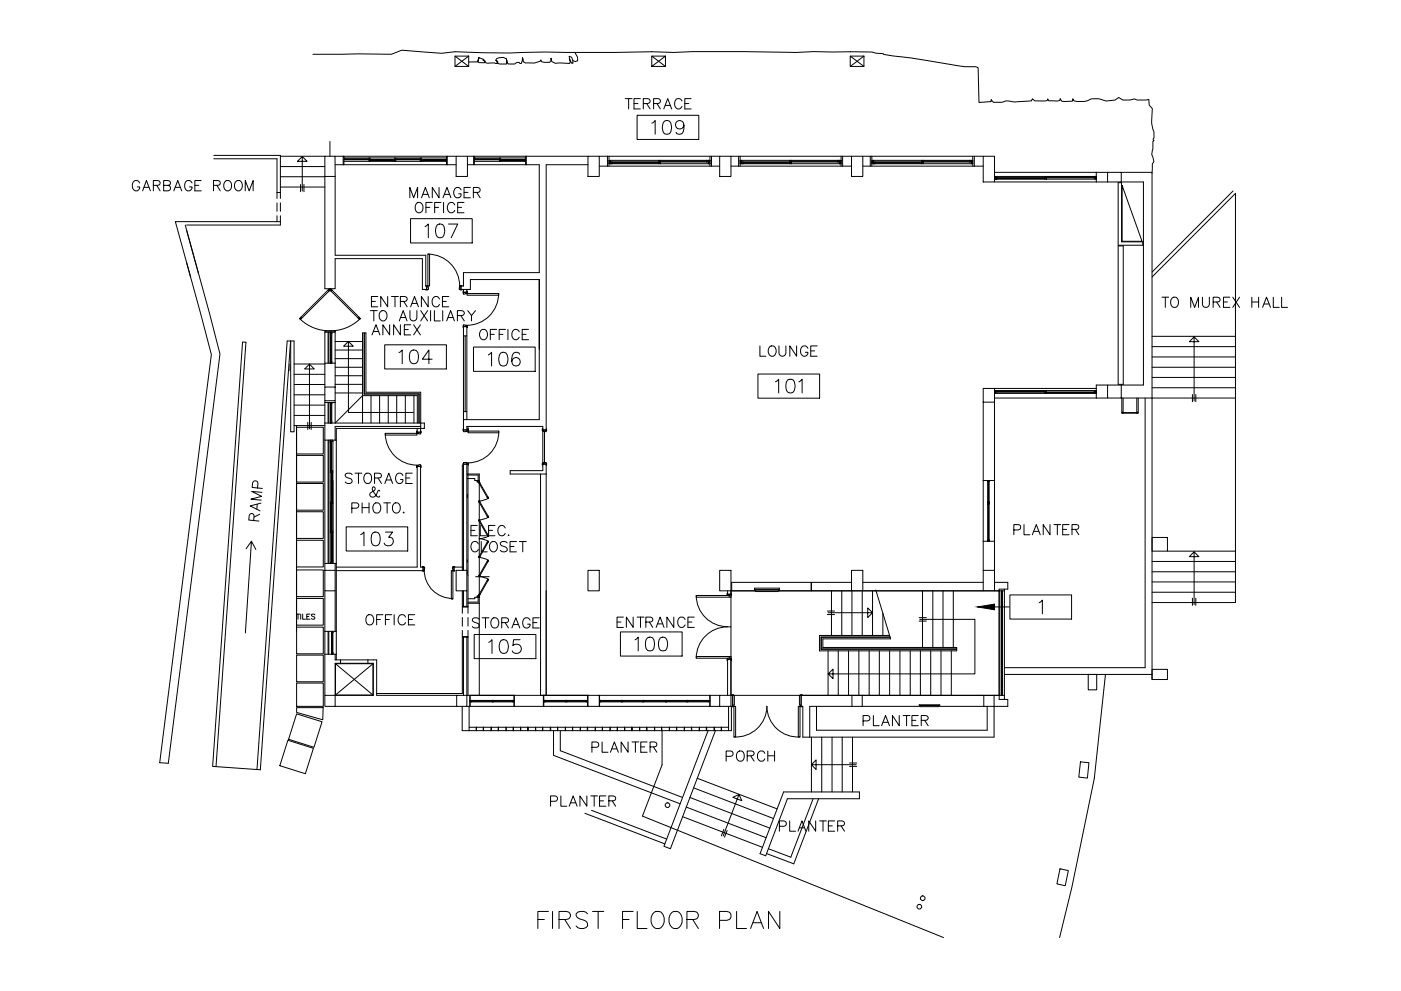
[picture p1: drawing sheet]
<svg xmlns="http://www.w3.org/2000/svg" width="420mm" height="297mm" viewBox="0 0 420 297" stroke-linecap="round" stroke-linejoin="round" font-family="sans-serif">
<!-- layer: NOT-PLOT -->
<path d="M219.2 177.1h80.4v31.3h-80.4z" fill="none" stroke="#000" stroke-width=".3"/>
<!-- layer: 45-1F$0$A-WALL-PLST -->
<g fill="none" stroke="#000" stroke-width=".3">
<path d="M126.2 127.8v.6h-25.3v3.5h-.4M138.9 139.4h-.2v31.6M140.3 139.1v42.7h-.3M140 142.1h3.7v1.9h-.3M100.5 168.9h.4v20.3h-.4M138.7 177.1v4.7h.3M143.4 179h.3v1.8h-3.4M100.5 196.1h.4v1.7M139 191h-.3v16.9h-25.7M140 191h.3v17.4M275.9 211.5l.2 .3h5.3M281.6 211.5l-.3 .3"/>
<path d="M281.6 211.5l-5.7 .1M281.6 211.5v.1"/>
</g>
<!-- layer: 45-1F$0$A-FLOR-BLOW -->
<g fill="none" stroke="#000" stroke-width=".3">
<path d="M136.5 16.8h4.1v3.1h-4.1zM136.5 16.8l4.1 3.1M140.6 16.8l-4.1 3.1M195.5 16.8l4.1 3.1M199.6 16.8v3.1h-4.1v-3.1h4.1l-4.1 3.1M255 16.8h4.1v3.1h-4.1zM255 16.8l4.1 3.1M259.1 16.8l-4.1 3.1M102.9 46.8h31.2M102.9 49.4h31.2M142 46.8h15.8M142 49.4h15.8"/>
<path d="M182.2 49.8h31.2M182.2 46.8h31.2M221.5 49.8h31.2M221.5 46.8h31.2M261 49.8h31.2M261 46.8h31.2M298.3 51.7h30.5M298.3 54.5h30.5M369.8 57.2l-24.3 24.3M97.4 99.6v9.3M100.5 99.6v9.3M345.5 83l25-25v122.6"/>
<path d="M87 109.1v2M298.3 119.3h30.5M298.3 116.4h30.5M343.4 119.3v80.8h-42.2M345.5 119.3v84.4M97.4 120.7v6.1M97.4 131.9v37M100.5 120.7v6.1M100.9 131.9v37M294.9 144v18.2M298.3 144v18.2M143.7 178.6v.4"/>
<path d="M299.6 177.1v31.3M301.2 177.1v31.3M97.4 189.2v6.9M100.9 189.2v6.9M138.7 182h1.6M138.7 190.8h1.6M140.6 219h2.2M140.7 218h2.1M140.9 211.7h13.3M145 218h2.2M145 219h2.2M149.5 218h2.2"/>
<path d="M149.5 219h2.2M153.9 218h2.2M153.9 219h2.2M154.2 208.4h-13.3h13.3M158.3 218h2.3M158.3 219h2.3M162.8 218h2.2M162.8 219h2.2M163 211.7h13.3M166 219v7.4l38 14.5M167.3 218h2.2M167.3 219h2.2"/>
<path d="M168 219v6l36.7 14M171.8 218h2.2M171.8 219h2.2M176.2 218h2.3M176.2 219h2.3M176.3 208.4h-13.3h13.3M179.7 211.7h33.3M179.7 208.4h33.3M180.7 218h2.2M180.7 219h2.2M185.1 218h2.2M185.1 219h2.2"/>
<path d="M189.5 218h2.3M189.5 219h2.3M194 218h2.3M194 219h2.3M198.5 218h2.2M198.5 219h2.2M198.6 218.9v10.3l-5.9 15.4 90.3 36.4M203 218h2.2M203 219h2.2M207.4 218h2.3M207.4 219h2.3M211.9 218h2.2"/>
<path d="M211.9 219h2.2M212.4 218.9l-13.3 34.8 2 .7 13.5-35.5M216.3 218h2.2M216.3 219h2.2M301.2 202.2h44.3M331.5 202.2l-3.3 31.1-6.7 32.7-3.7 15M235 237.4h22.7v2h-21.6l-6.5 17.1-1.7-.6zM243.9 239.4l-6.7 17.5-6.8-2.5M245.5 239.4l-7.4 19.5-8.2-3.1M175.4 243.8l24 9.2M177.4 242.9l22.6 8.6"/>
</g>
<!-- layer: 45-1F$0$A-WALL-MASN -->
<g fill="none" stroke="#000" stroke-width=".3">
<path d="M142.9 218v1M142.9 218h2M142.9 219h2M144.9 218l.1 1zM147.4 218v1M149.4 218h-2.2v1h2.2M149.4 218v1M151.7 218l.1 1zM151.8 218h2.1M151.8 219h2.1M153.9 218v1M156.1 218l.1 1z"/>
<path d="M156.2 218h2.1M156.2 219h2.1M158.3 218v1zM158.3 218v1M160.7 219l-.1-1v1h2.1M160.7 218h2M162.7 218l.1 1zM165 218l.2 1zM165.2 219h2l.1-1-.1 1M165.2 218h2M169.5 218l.1 1zM169.6 218h2.1"/>
<path d="M169.6 219h2.1M171.7 218l.1 1zM174.1 219l-.1-1v1h2.1M174.1 218h2M176.1 218l.1 1zM178.6 219l-.1-1v1h2.1M178.6 218h2M180.6 218l.1 1zM182.9 218l.1 1zM183 219h2.1l.1-1-.1 1M183 218h2.1M187.3 218l.1 1z"/>
<path d="M187.4 218h2.1M187.4 219h2.1M189.5 218v1zM189.5 218v1M191.9 219l-.1-1v1h2.1M191.9 218h2M193.9 218l.1 1zM196.3 218l.1 1zM196.4 219h2l.1-1-.1 1M196.4 218h2M200.7 218l.1 1zM200.8 218h2.1"/>
<path d="M200.8 219h2.1M202.9 218l.1 1zM205.3 219l-.1-1v1h2.2M205.3 218h2.1M207.4 218v1zM209.8 219l-.1-1v1h2.1M209.8 218h2M211.8 218l.1 1zM214.1 218l.2 1zM214.3 219h2l.1-1-.1 1M214.3 218h2"/>
</g>
<!-- layer: 45-1F$0$A-WALL -->
<g fill="none" stroke="#000" stroke-width=".3">
<path d="M64.1 46.6h20v11.1h-1v-10.1h-19M97.4 52.9v33.6h3.1v-9h26.2v9.3h1.2v-1.1h-.2v-9.2h-27.2v-23.6M98.9 42.4v4.4M100.5 46.8h2.4v2.6h-2.4M136.8 46.8h-2.7v2.6h2.7M140.2 46.8h1.8v2.6h-1.8M176.3 46.8h-18.5v2.6h3.9v32.3h-22.7v4h-.8v1.1h2.9v-3h20.6M176.3 49.4h-12.5v79.5h-1v-1.1h-22.8v1.1M179.7 46.8h2.5v3h-2.5M215.8 46.8h-2.4v3h2.4M219.2 46.8h2.3v3h-2.3M255.4 46.8h-2.7v3h2.7"/>
<path d="M258.8 46.8h2.2v3h-2.2M294.9 46.8h-2.7v3h2.7M332.2 51.7h-3.4v2.8h3.4M335.3 54.8h1.1v17.7h6.3v1h-7.4zM336.3 54.5h6.6v60.9h-6.6M336.3 51.7h9.2M345.5 52v67.3h-9.2M55.6 67.5l10.4 38.6-15.5 122.7-2.6-.2 15.5-122.3-10.8-39.9h31.5v1.1h-28.1M56 69.1l3.5 12.8M56 78.8l1.2 4.3M335.3 73.7h1.6v41.5h-1.6zM139 97.4v31.5h1.3"/>
<path d="M139 86.8v1.4M139 97.9h1M139 87.6h1.1M140 86.8v.8M140 97.5v28.3M97.4 116v-7.1h3.1v7.1M139 100.7h1M161.7 104.6v-20.8v42h-22.7M332.2 115.4h-3.4v3.9h3.4M88.9 127.6v61.6M97.4 120.1v.6h3.1v-.6M125.1 129.6h1"/>
<path d="M125.1 139.5v30.5h-24.2M125.1 128.4v1.5M125.1 139.8h1M126.1 139.3v30.7h.8v1M126.1 128.4v1.7M126.2 126.8h-28.8v5.1h3.1v-4.1h25.7v-1h1.1v1.6h-1.1M139 123.4h1M140 139.1v31.9M140.3 139.1h-1.3v31.9M294.9 120.5v23.5h3.4v-23.5M140.1 148.2v1M140.1 143.4h2.3v.5"/>
<path d="M140.1 142.4h3.3v1.5M142.4 144h1M162.1 142.1v66.3M163.8 142.1h-10.8v-1h9.8v-2h1v69.3M73.8 164.5l1.6-2.3-1.8 27.5M75.4 162.2l1.3 2.5M97.4 171v-2.1h3.1v2.1M97.4 177.1v12.1h3.1v-12.1M100.9 171h26.3M135.7 170h3M136.2 170v1M139 177.1v4.7h1v-4.7"/>
<path d="M140.1 167.8v.7M140.1 171.1v1M143.4 179v1.5h-3.1M143.7 179h-1.3v.5h-2.1M218.2 178.2h1h-1M218.2 177.1v1.1M219.2 177.1v1.1M219.4 174.6h23.9v2.5h-9.6v-.8h-7.4v.8h-6.9zM226.7 177.3h6.6M233.5 177.1l-.2 .2M233.5 177.1v-.4h-7l.2 .6M255.4 174.6h-12.1v2.5h12.1"/>
<path d="M258.8 174.6h36.1M258.8 177.1h36.1M294.9 171v-8.8h3.4v8.8M298.3 174.6h3.9v2h-2.6v.5h-1.3M301.2 176.6v.5M143.7 180.8v27.5M218.2 197.6h.1M218.2 197.6v10.8M218.2 197.6h1M219.2 197.6h.1M219.2 197.6v10.8h.5v3.3h-.5M97.4 208.4v-12.3h3.1v1.7h1.6v1h-1.6v9.6h11.4v-9.6h-1.6v-1h2.7v10.6h24"/>
<path d="M100.5 211.7h36.5M138.6 211.8v7.2h2.1v-7.2M139 208.4v-17.4h1v17.4h.9v3.3h-.9M154.2 208.4h8.8v3.3h-8.8zM215.8 208.4h-2.8v3.3h2.8M218.5 211.8v7.2h.8v-7.2M244.9 211.7v7.2h51.2v-7.2M255.5 208.4h-15.2v3.3h.5v9.3h57.3v-9.3h4.1v-2.1h-2.6v-1.2M255.5 211.7h-12.7v9.3M258.6 208.4h36.4M258.6 211.7h17.1v-.4h6.1v.4h13.2M298.1 208.4h3.1v1.2"/>
<path d="M64.8 229.8l9-127.2-1.1-.1-8.9 127.2 14.3 1 9.1-128.5v27.2h1v-27.2h-2.1l-9 128.5"/>
</g>
<!-- layer: 45-1F$0$A-ROOF-STRT -->
<g fill="none" stroke="#000" stroke-width=".3">
<path d="M336.4 119.3v4.5M336.8 119.3v4.5M340.9 119.3v4.5M341.3 119.3v4.5M336.8 123.8h4.2M336.8 123.7h4.1"/>
<circle cx="336.6" cy="123.7" r=".11"/>
<circle cx="336.6" cy="123.7" r=".19"/>
<circle cx="341.1" cy="123.7" r=".11"/>
<circle cx="341.1" cy="123.7" r=".19"/>
</g>
<!-- layer: 45-B$0$A-ANNO-TEXS -->
<g fill="none" stroke="#000" stroke-width=".3">
<path d="M187.5 29.6h2M188.5 29.6v3.1M190.1 31h1.2M192 29.6h-1.9v3.1h1.9M192.9 31l1.8-.1 .3-.4-.2-.6-.6-.3h-1.3v3.1M193.9 31l1.1 1.7M196 31l1.8-.1 .2-.4-.1-.6-.6-.3h-1.3v3.1M197 31l1 1.7M199.1 32.7l1.2-3.1 1.1 3.1M199.5 31.6h1.5M204.5 30.3a1.13 1.13 0 0 0-1.3-.7 1.13 1.13 0 0 0-.9 1.1 1.34 1.34 0 0 0 .3 1.5 1.34 1.34 0 0 0 1.5 .3l.4-.6M205.4 31h1.2"/>
<path d="M207.3 29.6h-1.9v3.1h1.9M41.9 54.8a1.14 1.14 0 0 0-1.3-.7 1.14 1.14 0 0 0-.9 1.2 1.34 1.34 0 0 0 .3 1.4 1.34 1.34 0 0 0 1.4 .3l.5-.6v-.4h-.7M42.8 57.2l1.1-3.1 1.2 3.1M43.2 56.1h1.5M46 55.6l1.7-.2 .3-.4-.1-.6-.6-.3h-1.3v3.1M47 55.6l1 1.6M49.1 55.6h1.3l.6-.3 .1-.6-.3-.5-1.7-.1v3.1l1.7-.2a.83 .83 0 0 0 .3-.8 .83 .83 0 0 0-.7-.6M52.1 57.2l1.2-3.1 1.2 3.1M52.6 56.1h1.4M57.6 54.8a1.13 1.13 0 0 0-1.3-.7 1.13 1.13 0 0 0-.9 1.2 1.32 1.32 0 0 0 .3 1.5 1.32 1.32 0 0 0 1.4 .2l.5-.6v-.4h-.8M58.4 55.6h1.2M60.3 54.1h-1.9v3.1h1.9"/>
<path d="M64 55.6l1.8-.2 .3-.4-.2-.6-.6-.3h-1.3v3.1M65 55.6l1.1 1.6M67.4 54.5a1.13 1.13 0 0 1 1.3-.3 1.13 1.13 0 0 1 .7 1.1 1.34 1.34 0 0 1-.3 1.4 1.34 1.34 0 0 1-1.4 .3 1.9 1.9 0 0 1-.3-2.5zM70.6 54.5a1.13 1.13 0 0 1 1.3-.3 1.13 1.13 0 0 1 .8 1.1 1.34 1.34 0 0 1-.3 1.4 1.34 1.34 0 0 1-1.5 .3 1.9 1.9 0 0 1-.3-2.5zM73.5 57.2v-3.1l1.2 3.1 1.2-3.1v3.1M122.9 59.3v-3.1l1.2 3.1 1.1-3.1v3.1M126.4 59.3l1.2-3.1 1.1 3.1M126.8 58.3h1.5M131.7 56.2v3.1l-2.1-3.1v3.1M132.9 59.3l1.1-3.1 1.2 3.1M133.3 58.3h1.5M138.3 57a1.13 1.13 0 0 0-1.3-.8 1.13 1.13 0 0 0-.9 1.2 1.36 1.36 0 0 0 .3 1.5 1.36 1.36 0 0 0 1.5 .3l.4-.6v-.5h-.7"/>
<path d="M139.2 57.7h1.1M141.1 56.2h-1.9v3.1h1.9M142 57.7l1.7-.2 .3-.4-.1-.6-.6-.3h-1.3v3.1M143 57.7l1 1.6M125.1 60.8a1.43 1.43 0 0 1 1.6 .5 1.43 1.43 0 0 1 0 1.7 1.13 1.13 0 0 1-1.3 .8 1.13 1.13 0 0 1-.9-1.2 1.87 1.87 0 0 1 .6-1.8zM127.7 62.2h1.2M129.6 60.7h-1.9v3.1M130.4 62.2h1.1M132.3 60.7h-1.9v3.1M133 60.7v3.1M136.4 61.4a1.13 1.13 0 0 0-1.3-.7 1.13 1.13 0 0 0-.9 1.2 1.29 1.29 0 0 0 .4 1.6 1.29 1.29 0 0 0 1.6-.2l.2-.3M137.3 62.2h1.1"/>
<path d="M139.2 60.7h-1.9v3.1h1.9M111.1 93.1h2M111.4 90.4h1.2M112 99.4h1.5M112.1 93.1v3.1M113.3 88.9h-1.9v3.1h1.9M114 93.5a1.27 1.27 0 0 1 1.7-.1 1.27 1.27 0 0 1 .3 1.6 1.17 1.17 0 0 1-1.1 1.2 1.17 1.17 0 0 1-1.2-1.2zM116.3 88.9v3.1l-2.1-3.1v3.1M116.9 97.3v3.1l-2.1-3.1v3.1M117.4 88.9h2.1M118.5 88.9v3.1M119.7 96.2l1.2-3.1 1.2 3.1"/>
<path d="M120.1 90.4l1.7-.2 .3-.4-.1-.6-.6-.3h-1.3v3.1M120.1 97.3v3.1l-2.1-3.1v3.1M120.2 95.2h1.4M121.1 90.4l1 1.6M121.3 98.8h1.1M123 93.1v2.2a1.05 1.05 0 0 0 1 .9 1.05 1.05 0 0 0 1-.9v-2.2M123.2 92l1.1-3.1 1.2 3.1M123.2 97.3h-1.9v3.1h1.9M123.6 90.9h1.5M124.1 97.3l2 3.1M126.1 97.3l-2 3.1M126.2 93.1l2 3.1"/>
<path d="M128.2 93.1l-2 3.1M128.4 88.9v3.1l-2-3.1v3.1M129.1 93.1v3.1M130.3 93.1v3.1h1.8M131.8 89.6a1.13 1.13 0 0 0-1.3-.7 1.13 1.13 0 0 0-.9 1.2 1.36 1.36 0 0 0 .3 1.4 1.36 1.36 0 0 0 1.5 .3l.4-.6M132.7 90.4h1.1M132.8 93.1v3.1M134 96.2l1.1-3.1 1.2 3.1M134.4 95.2h1.5M134.6 88.9h-1.9v3.1h1.9M137.2 94.6l1.8-.2a.68 .68 0 0 0 0-1.1l-1.8-.2v3.1M138.2 94.6l1 1.6"/>
<path d="M140.3 93.1l1.1 1.5 1.2-1.5M141.4 94.6v1.6M144.1 99.2a1.16 1.16 0 0 1 1.3-.4 1.16 1.16 0 0 1 .8 1.1v.7a1.19 1.19 0 0 1-1.2 1.3 1.19 1.19 0 0 1-1.2-1.3zM148.9 98.7h-1.9v3.1M151.6 98.7h-1.9v3.1M152.3 98.7v3.1M155.7 99.5a1.14 1.14 0 0 0-1.3-.8 1.14 1.14 0 0 0-.9 1.2 1.34 1.34 0 0 0 .3 1.5 1.34 1.34 0 0 0 1.5 .3l.4-.6M158.5 98.7h-1.9v3.1h1.9M348.5 89.1h2M349.5 89.1v3M351.4 89.5a1.13 1.13 0 0 1 1.3-.4 1.13 1.13 0 0 1 .7 1.1 1.35 1.35 0 0 1-.3 1.5 1.35 1.35 0 0 1-1.4 .3 1.9 1.9 0 0 1-.3-2.5zM357.1 92.1v-3l1.2 3 1.1-3v3"/>
<path d="M360.6 89.1v2.2a1.06 1.06 0 0 0 1 .8 1.06 1.06 0 0 0 1.1-.8v-2.2M363.8 90.5l1.8-.1a.71 .71 0 0 0 0-1.2l-1.8-.1v3M364.9 90.5l1 1.6M366.9 90.5h1.2M368.8 89.1h-1.9v3h1.9M369.7 89.1l2 3M371.7 89.1l-2 3M375.4 90.5h2.1M375.4 89.1v3M377.5 89.1v3M378.6 92.1l1.2-3 1.2 3M379.1 91.1h1.4"/>
<path d="M381.9 89.1v3h1.7M384.4 89.1v3h1.7M111.6 100.4l1.1-3.1 1.2 3.1M147 100.2h1.2M149.7 100.2h1.1M156.6 100.2h1.1M227.9 103.7v3.1h1.8M230.7 104.1a1.16 1.16 0 0 1 1.3-.4 1.16 1.16 0 0 1 .8 1.2v.7a1.19 1.19 0 0 1-1.2 1.2 1.19 1.19 0 0 1-1.2-1.2zM233.6 103.7v2.2a1.05 1.05 0 0 0 1 .9 1.05 1.05 0 0 0 1.1-.9v-2.2M238.9 103.7v3.1l-2-3.1v3.1M242.3 104.4a1.14 1.14 0 0 0-1.3-.7 1.14 1.14 0 0 0-.9 1.2 1.34 1.34 0 0 0 .3 1.4 1.34 1.34 0 0 0 1.4 .3l.5-.6v-.4h-.8M243.1 105.2h1.2"/>
<path d="M245.1 103.7h-2v3.1h2M76 156l.2-1.3a.79 .79 0 0 0-.8-.8l-.7 .7-.1 1.3 3.1 .3M77.1 151.1l-.1 1.5M77.2 146.3l.1-1.8a.83 .83 0 0 0-.9-.4 .83 .83 0 0 0-.7 .7l-.1 1.3 3.1 .3M77.9 154.1l-1.7 .9M78.2 150.8l-3.2 .9 3 1.4M78.5 147.6l-3-.3 3 1.5-3.3 .8 3.1 .3M105.5 152.3h1.4a.81 .81 0 0 0 .7-.8 .81 .81 0 0 0-.7-.8h-1.4v3.1M105.6 142.3a1.2 1.2 0 0 0-2.1 .3l.3 .4 1.5 .6a.72 .72 0 0 1 0 1.2 1.38 1.38 0 0 1-1.8-.3M106.5 141.8h2M107.5 141.8v3.1M108.6 150.7v3.1"/>
<path d="M108.6 152.2h2.1M109.4 142.3a1.13 1.13 0 0 1 1.3-.4 1.13 1.13 0 0 1 .7 1.1 1.32 1.32 0 0 1-.2 1.5 1.32 1.32 0 0 1-1.5 .3l-.3-.3a1.98 1.98 0 0 1 0-2.2zM110.7 150.7v3.1M112.1 151.1a1.16 1.16 0 0 1 1.3-.3 1.16 1.16 0 0 1 .8 1.1 1.36 1.36 0 0 1-.3 1.4 1.36 1.36 0 0 1-1.5 .3 1.9 1.9 0 0 1-.3-2.5zM112.3 143.3l1.8-.2a.71 .71 0 0 0 0-1.1l-1.8-.2v3.1M113.4 143.3l1 1.6M113.8 147.2l-.2-.2-.3 .4a1.73 1.73 0 0 1-1.8 1.6l-.3-.1a.72 .72 0 0 1 0-1.2l1.2-.7a.68 .68 0 0 0-.3-1.1 .77 .77 0 0 0-.3 1.2l1.3 1.8 .6 .1 .1-.3M115.1 150.7h2M115.4 144.9l1.2-3.1 1.1 3.1M115.8 143.9h1.5M116.1 150.7v3.1M118 151.1a1.13 1.13 0 0 1 1.3-.3 1.13 1.13 0 0 1 .7 1.1 1.35 1.35 0 0 1-.2 1.4 1.35 1.35 0 0 1-1.5 .3 1.9 1.9 0 0 1-.3-2.5z"/>
<path d="M120.8 142.6a1.14 1.14 0 0 0-1.3-.8 1.14 1.14 0 0 0-.9 1.2v.7a1.11 1.11 0 0 0 1.1 1.2 1.11 1.11 0 0 0 1.1-1.2h-.7M121.1 153.5l-.2 .1h.3M121.7 143.3h1.2M123.6 141.8h-1.9v3.1h1.9M141.2 159h1.2M143.1 157.5h-1.9v3.1h1.9M144 157.5v3.1h1.8M146.5 159h1.2M148.4 157.5h-1.9v3.1h1.9M151.5 158.3a1.13 1.13 0 0 0-1.3-.8 1.13 1.13 0 0 0-.9 1.2 1.35 1.35 0 0 0 .3 1.4 1.35 1.35 0 0 0 1.5 .4l.4-.6M304.1 158.8l1.7-.1a.79 .79 0 0 0 .3-.9 .79 .79 0 0 0-.7-.6h-1.3v3.1M307.1 157.2v3.1h1.8"/>
<path d="M310.1 159.3h1.4M314.9 157.2v3.1l-2-3.1v3.1M316.1 157.2h2M317.1 157.2v3.1M318.7 158.7h1.2M320.6 157.2h-1.9v3.1h1.9M321.5 158.7l1.8-.1 .2-.5-.1-.6-.6-.3h-1.3v3.1M322.5 158.7l1 1.6M143.4 163a1.14 1.14 0 0 0-1.3-.7 1.14 1.14 0 0 0-.9 1.2v.7a1.13 1.13 0 0 0 1 1.2 1.13 1.13 0 0 0 1.2-.8M144.3 162.3v3.1h1.8M147.4 162.4a1.42 1.42 0 0 1 1.6 .5 1.42 1.42 0 0 1 0 1.7 1.13 1.13 0 0 1-1.3 .8 1.13 1.13 0 0 1-.9-1.2 1.77 1.77 0 0 1 .6-1.8zM152.1 162.7a1.18 1.18 0 0 0-2.1 .3l.3 .5 1.5 .6 .3 .8a1.34 1.34 0 0 1-2.1 0"/>
<path d="M152.5 160.3l-.1 .2h.3M153 163.8h1.1M154.9 162.3h-1.9v3.1h1.9M155.8 162.3h2M156.8 162.3v3.1M309.6 160.3l1.2-3.1 1.2 3.1M88.9 184.1h1M89.4 184.1v1.5M90.2 184.1v1.5M90.8 184.1v1.5h.8M92 184.8h.6M93 184.1h-1v1.5h1"/>
<path d="M94.4 184.3l-.9-.2v.5l.8 .3 .1 .5-.3 .2-.7-.2M110 184.7a1.16 1.16 0 0 1 1.3-.4 1.16 1.16 0 0 1 .8 1.1 1.36 1.36 0 0 1-.3 1.5 1.36 1.36 0 0 1-1.5 .3 2.03 2.03 0 0 1-.3-2.5zM113 185.7h1.1M114.9 184.2h-1.9v3.1M115.6 185.7h1.2M117.5 184.2h-1.9v3.1M118.2 184.2v3.1M121.6 185a1.14 1.14 0 0 0-1.3-.8 1.14 1.14 0 0 0-.9 1.2 1.36 1.36 0 0 0 .3 1.5 1.36 1.36 0 0 0 1.5 .3l.4-.6M122.5 185.7h1.2M124.4 184.2h-1.9v3.1h1.9M143.7 185.6a1.15 1.15 0 0 0-2 .3 1.87 1.87 0 0 0 1.7 1 .72 .72 0 0 1 0 1.2 1.44 1.44 0 0 1-1.7-.3M144.6 185.2h2.1"/>
<path d="M145.6 185.2v3M147.5 185.6a1.16 1.16 0 0 1 1.3-.4 1.16 1.16 0 0 1 .8 1.1 1.36 1.36 0 0 1-.3 1.5 1.36 1.36 0 0 1-1.5 .3 1.9 1.9 0 0 1-.3-2.5zM150.5 186.6l1.7-.1 .3-.4-.1-.6-.6-.3h-1.3v3M151.5 186.6l1 1.6M153.5 188.2l1.2-3 1.2 3M154 187.2h1.4M159 185.9a1.13 1.13 0 0 0-1.3-.7 1.13 1.13 0 0 0-.9 1.1 1.33 1.33 0 0 0 .2 1.5 1.33 1.33 0 0 0 1.5 .3l.5-.6v-.4h-.8M159.8 186.6h1.2M161.7 185.2h-1.9v3h1.9M185.1 186.5h1.1M187 185h-1.9v3.1h1.9M189.9 185v3.1l-2.1-3.1v3.1"/>
<path d="M191.1 185h2M192.1 185v3.1M193.7 186.5h1.3a.8 .8 0 0 0 .8-.9l-.3-.5-.5-.1h-1.3v3.1M194.7 186.5l1.1 1.6M196.8 188.1l1.2-3.1 1.2 3.1M197.2 187h1.5M202.1 185v3.1l-2.1-3.1v3.1M205.5 185.7a1.13 1.13 0 0 0-1.3-.7 1.13 1.13 0 0 0-.9 1.2 1.34 1.34 0 0 0 .3 1.4 1.34 1.34 0 0 0 1.4 .3l.5-.6M206.3 186.5h1.2M208.2 185h-1.9v3.1h1.9M258.8 216.1l1.8-.2a.79 .79 0 0 0 .3-.9 .79 .79 0 0 0-.7-.5h-1.4v3M261.9 214.5v3h1.8"/>
<path d="M264.4 217.5l1.2-3 1.2 3M264.9 216.5h1.4M269.7 214.5v3l-2.1-3v3M270.9 214.5h2M271.9 214.5v3M273.5 215.9h1.2M275.4 214.5h-1.9v3h1.9M276.3 215.9l1.8-.1a.72 .72 0 0 0 0-1.2l-1.8-.1v3M277.3 215.9l1.1 1.6M168.2 238.6v3.1h1.8M176 238.6v3.1l-2.1-3.1v3.1M177.2 238.6h2"/>
<path d="M177.5 224h1.3a.81 .81 0 0 0 .8-.8 .81 .81 0 0 0-.8-.8h-1.3v3.1M178.2 238.6v3.1M180.6 222.4v3.1h1.7M181.7 238.6h-1.9v3.1h1.9M183.1 225.5l1.1-3.1 1.2 3.1M183.5 224.5h1.5M188.4 222.4v3.1l-2.1-3.1v3.1M189.5 222.4h2.1M190.6 222.4v3.1M192.2 223.9h1.2M194.1 222.4h-1.9v3.1h1.9M195 223.9l1.7-.2 .3-.4-.1-.6-.6-.3h-1.3v3.1"/>
<path d="M196 223.9l1 1.6M217.8 226.7l1.8-.2a.82 .82 0 0 0 0-1.3l-1.8-.1v3M221.2 225.5a1.13 1.13 0 0 1 1.2-.4 1.13 1.13 0 0 1 .8 1.1 1.33 1.33 0 0 1-.3 1.5 1.33 1.33 0 0 1-1.4 .3 1.9 1.9 0 0 1-.3-2.5zM224.1 226.5l1.8-.1a.72 .72 0 0 0 0-1.2l-1.8-.1v3M225.1 226.5l1.1 1.6M229.4 225.8a1.14 1.14 0 0 0-1.3-.7 1.14 1.14 0 0 0-.9 1.1 1.36 1.36 0 0 0 .3 1.5 1.36 1.36 0 0 0 1.5 .3l.4-.6M230.3 225.1v3M230.3 226.5h2M232.3 225.1v3M165.1 240.2h1.4a.81 .81 0 0 0 .7-.8 .81 .81 0 0 0-.7-.8h-1.4v3.1M170.7 241.7l1.2-3.1 1.2 3.1M171.1 240.6h1.5"/>
<path d="M179.8 240h1.2M182.6 240l1.7-.1 .3-.4-.1-.6-.6-.3h-1.3v3.1M183.6 240l1 1.7M233.7 247.7l1.8-.2a.83 .83 0 0 0 .3-.8 .83 .83 0 0 0-.7-.6h-1.4v3M236.8 246.1v3h1.8M239.3 249.1l1.2-3 1.2 3M239.7 248.1h1.5M244.6 246.1v3l-2.1-3v3M245.8 246.1h2M246.8 246.1v3M248.4 247.5h1.2M250.3 246.1h-1.9v3h1.9"/>
<path d="M251.2 247.5l1.8-.1 .3-.5-.2-.5-.6-.3h-1.3v3M252.2 247.5l1.1 1.6"/>
</g>
<!-- layer: 45-1F$0$A-GLAZ -->
<g fill="none" stroke="#000" stroke-width=".3">
<path d="M103.1 47.9h30.8M103.1 47.3h30.8M103.1 48.4h30.8M103.1 46.8v2.6M103.4 47.6h7.2M103.4 47.3v.6M110.6 47.3v1.1M110.8 47.3v1.1M111 48.1h7.3M111 47.3v1.1M118.3 47.3v1.1M118.5 47.3v1.1"/>
<path d="M118.7 47.3v1.1M118.7 47.6h7.3M126 47.3v1.1M126.2 47.3v1.1M126.4 48.1h7.3M126.4 47.3v1.1M133.7 47.9v.5M133.9 46.8v2.6M142.3 46.8v2.6M142.3 47.9h15.3M142.3 47.3h15.3M142.3 48.4h15.3"/>
<path d="M142.5 47.3v.6M142.5 47.6h7.2M149.7 47.3v1.1M149.9 47.3v1.1M150.1 47.3v1.1M150.1 48.1h7.3M157.4 47.9v.5M157.6 46.8v2.6M182.6 46.8v3M182.6 48.1l.5 1M183.6 48.6h-.5v.5h.5v-.5l-.5 .5M183.6 48.9h13.9"/>
<path d="M183.6 48.8h13.9M197.5 48.6l.5-.5v.5h-.5v-.5h14.5l.4 .5M197.5 48.6h-14.4l.5 .5M198 48.6h-.5v.5h.5v-.5l-.5 .5h-14.4M198 48.6l-.5-.5h-14.9v1h.5v-1l-.5 1M198 48.3h14M212 48.1h.4v.5h-.4zM212.4 48.1l-.4 .5h-14M212.4 48.1l.5 1h-14.9l-.5-.5M212.9 48.1h-.5v1h.5v-1l-.5 1M212.9 46.8v3M222 48.1l.4 1"/>
<path d="M222 46.8v3M222.9 48.6h-.5v.5h.5v-.5l-.5 .5M222.9 48.9h14M222.9 48.8h14M236.9 48.6l.4 .5h14.9l-.5-1-.4 .5h-14M236.9 48.6l.4-.5v.5h-.4v-.5h14.4l.4 .5M236.9 48.6h-14.5l.5 .5M237.3 48.6h-.4v.5h.4v-.5l-.4 .5h-14.5M237.3 48.6l-.4-.5h-14.9v1h.4v-1l-.4 1M237.3 48.3h14M251.3 48.1h.4v.5h-.4zM252.2 48.1h-.5v1h.5v-1l-.5 1"/>
<path d="M252.2 46.8v3M261.5 46.8v3M261.5 48.1l.4 1M262.4 48.6h-.5v.5h.5v-.5l-.5 .5M262.4 48.9h14M262.4 48.8h14M276.4 48.6l.4 .5h14.9l-.4-1-.5 .5h-14M276.4 48.6l.4-.5v.5h-.4v-.5h14.4l.5 .5M276.4 48.6h-14.5l.5 .5M276.8 48.6h-.4v.5h.4v-.5l-.4 .5h-14.5M276.8 48.6l-.4-.5h-14.9v1h.4v-1l-.4 1M276.8 48.3h14"/>
<path d="M290.8 48.1h.5v.5h-.5zM291.7 48.1h-.4v1h.4v-1l-.4 1M291.7 46.8v3M298.3 52.9h.3v.8h-.3zM298.3 52.9l.3 .8M298.6 53.3h.4v.4h-.4zM299 53.3l-.4 .4M299 53.5h14.3M313.3 53.3h.5v.4h-.5zM313.3 53.3h-14.7l.4 .4M313.8 53.3v-.4h-.5v.4h.5l-.5-.4h-14.7l-.3 .8M313.8 53.3l-.5 .4h-14.7"/>
<path d="M313.8 53.1h14.3M328.1 52.9l.3 .4v-.4h-.3v.4h.3h-14.6M328.4 52.9h.4v.8h-.4zM328.4 52.9h-14.6l-.5 .4 .5 .4M328.4 52.9l.4 .8M328.4 52.9l-.3 .4M328.8 52.9l-.4 .8h-14.6M98.4 99.6v9.3M98.6 99.6v9.3M99.1 108.4h.4v.5h-.4zM99.1 100l.4-.4v9.3l-.4-.5M99.2 100v8.4"/>
<path d="M99.5 100v-.4h-.4v.4h.4l-.4-.4v9.3l.4-.5M139.5 100.7v22.7M298.3 117.1h.3v.8h-.3zM298.3 117.1l.3 .8h14.7l.5-.4M298.6 117.1h.4v.4h-.4zM298.6 117.1h14.7l.5 .4M298.6 117.1l-.3 .8M298.6 117.1l.4 .4M299 117.1l-.4 .4h14.7M299 117.3h14.3M313.3 117.1h.5v.4h-.5zM313.3 117.5h.5v.4h-.5z"/>
<path d="M313.3 117.5l.5 .4h14.6M313.8 117.5h14.6h-.3v.4h.3v-.4l-.3 .4M313.8 117.1h14.6l.4 .8M313.8 117.1l-.5 .4M313.8 117.7h14.3M328.1 117.5l.3 .4M328.4 117.1h.4v.8h-.4zM328.8 117.1l-.4 .8M98.4 120.7v6.1M98.4 131.9v37M98.6 120.7v6.1M98.6 131.9v37"/>
<path d="M99 131.9h.8v.4h-.8zM99 132.3h.4v.5h-.4zM99 131.9v9.3M99.1 121l.4-.3v6.1l-.4-.4M99.2 132.8v8.4M99.2 121v5.4M99.4 132.8v8.4M99.5 121v-.3h-.4v.3h.4l-.4-.3v6.1l.4-.4v.4h-.4v-.4h.4M99.8 132.3v9.3h-.4v-.4h.4M99 141.2h.4v.4h-.4zM99 150.4h.4v.4h-.4zM99 159.2h.4v.5h-.4z"/>
<path d="M99 141.6v8.8M99 150.8v8.4M99 159.7v8.8M99.2 150.8v8.4M99.4 150.4h.4v.4h-.4zM99.4 159.2h.4v.5h-.4zM99.4 141.6v26.5M99.6 141.6v8.8M99.6 159.7v8.4M99.8 141.6v26.9M296.2 144.4v-.4h.4v.4h-.4l.4-.4v18.2l-.4-.4M296.2 150.4h.4v.7h-.4z"/>
<path d="M296.2 150.4l.4 .4h-.4l.4 .3M296.4 144.4v6M296.4 151.1v10.7M296.6 144.4l-.4-.4v18.2l.4-.4h-.4v.4h.4v-.4M296.6 150.8l-.4 .3M296.6 150.4l-.4 .4M99 168.5h.8v.4h-.8zM99.4 168.1h.4v.4h-.4zM299.6 177.1h1.6M300.2 177.1v31.3M300.4 177.1v31.3M300.5 177.1v31.3"/>
<path d="M300.6 177.1v31.3M98.4 189.2v6.9M98.6 189.2v6.9M99.4 189.2h.4v.4h-.4zM99.4 195.7h.4v.4h-.4zM99.4 189.6l.4-.4v6.9l-.4-.4M99.6 189.6v6.1M99.8 189.6l-.4-.4v6.9l.4-.4M141 209.9h.4v.5h-.4zM141 208.4v3.3M141.4 210.2h6.2M141.4 209.9l-.4 .5h13.1l-.4-.5"/>
<path d="M147.6 209.9l.4 .5M148 209.9h-.4v.5h.4v-.5l-.4 .5M148 210.2h5.7M153.7 209.9h.4v.5h-.4zM154.1 209.9l-.4 .5M154.1 208.4v3.3M154.1 209.9h-13.1l.4 .5M163.1 209.9h.4v.5h-.4zM163.1 208.4v3.3M163.5 210.2h6.1M163.5 209.9l-.4 .5h13.1l-.4-.5M169.6 209.9l.5 .5"/>
<path d="M170.1 209.9h-.5v.5h.5v-.5l-.5 .5M170.1 210.2h5.7M175.8 209.9h.4v.5h-.4zM176.2 209.9l-.4 .5M176.2 208.4v3.3M176.2 209.9h-13.1l.4 .5M179.8 209.9h.4v.5h-.4zM179.8 208.4v3.3M180.2 210.4l-.4-.5h32.6l.5 .5M180.2 209.9l-.4 .5h32.6l.5-.5M180.2 210.2h6.2M186.4 209.9l.4 .5"/>
<path d="M186.8 209.9h-.4v.5h.4v-.5l-.4 .5M186.8 210.2h6M192.8 209.9h.3v.5h-.3zM192.8 209.9l.3 .5M193.1 210.2h6.4M193.1 209.9l-.3 .5M199.5 209.9l.4 .5M199.9 209.9h-.4v.5h.4v-.5l-.4 .5M199.9 210.2h6M205.9 209.9h.4v.5h-.4zM205.9 209.9l.4 .5M206.3 209.9l-.4 .5"/>
<path d="M206.3 210.2h6.1M212.4 209.9h.5v.5h-.5zM212.9 208.4v3.3"/>
</g>
<!-- layer: 45-1F$0$A-COLS-CONC -->
<g fill="none" stroke="#000" stroke-width=".3">
<path d="M97.4 46.8h3.1v6.1h-3.1zM136.8 46.8h3.4v6.1h-3.4zM176.3 46.8h3.4v6.1h-3.4zM215.8 46.8h3.4v6.1h-3.4zM255.4 46.8h3.4v6.1h-3.4zM294.9 46.8h3.4v7.7h-3.4zM332.2 51.7h4.1v2.8h-4.1zM97.4 116h3.1v4.1h-3.1zM294.9 116.4h3.4v4.1h-3.4zM332.2 115.4h4.1v3.9h-4.1zM97.4 171h3.1v6.1h-3.1zM136.8 171h3.2v6.1h-3.2z"/>
<path d="M176.3 171h3.4v6.1h-3.4zM215.8 171h3.4v6.1h-3.4zM255.4 171h3.4v6.1h-3.4zM294.9 171h3.4v6.1h-3.4zM345.5 161.1h4.6v4.1h-4.6zM97.4 208.4h3.1v3.3h-3.1zM137 208.4h3v3.3h-3zM176.3 208.4h3.4v3.3h-3.4zM215.8 208.4h3.4v3.3h-3.4zM255.5 208.4h3.1v3.3h-3.1zM295 208.4h3.1v3.3h-3.1zM326.4 202.2h2.5v4.6h-2.5z"/>
<path d="M345.5 200.6h4.6v3.1h-4.6zM324 228.4l2.6 .2-.5 4.6-2.6-.3zM317.9 260.4l2.5 .6-.9 4.5-2.5-.6z"/>
<circle cx="200.2" cy="241.3" r=".7"/>
</g>
<!-- layer: 45-1F$0$A-FLOR-SHFT -->
<path d="M336.5 55.6l6 16.7h-6z" fill="none" stroke="#000" stroke-width=".3"/>
<!-- layer: 45-1F$0$A-FLOR-STRS -->
<g fill="none" stroke="#000" stroke-width=".3">
<path d="M84.1 46.8h13.3M84.1 56.1h13.3M84.1 53h13.3M84.1 49.9h13.3M100.5 110.1h8.2M100.5 104.9h8.2M100.5 102.4h8.2M100.5 107.5h8.2M100.5 117.8h8.2M100.5 115.2h8.2M100.5 112.6h8.2M111.3 118.6v8.2"/>
<path d="M113.8 118.6v8.2M116.4 118.6v8.2M119 118.6v8.2M121.6 118.6v8.2M124.1 118.6v8.2M345.5 119.3h25M345.5 116.2h25M345.5 113.1h25M345.5 110.1h25M345.5 107h25M345.5 103.9h25M345.5 100.8h25"/>
<path d="M100.5 126.8l8.2-8.2v8.2M249.4 177.1v13.4M252.4 177.1v13.4M255.5 177.1v13.4M258.6 177.1v13.4M261.7 177.1v13.4M276.7 177.1v17M279.8 177.1v17M282.8 177.1v17M285.9 177.1v17M345.5 177.5h25M345.5 168.3h25"/>
<path d="M345.5 171.4h25M345.5 174.4h25M350.1 165.2h20.4M248.3 195.1v13.3M251.4 195.1v13.3M254.5 195.1v13.3M257.6 195.1v13.3M260.7 195.1v13.3M263.7 195.1v13.3M264.8 183.8v6.7M266.8 195.1v13.3M269.9 195.1v13.3"/>
<path d="M273 195.1v13.3M276 195.1v13.3M279.1 195.1v13.3M282.2 195.1v13.3M285.3 195.1v13.3M345.5 180.6h25M206.9 239l24 9.2M208 236.1l24 9.2M209.1 233.3l24 9.2M243.3 221v16.4M246.4 221v16.4M249.5 221v16.4"/>
<path d="M252.6 221v16.4M255.7 221v16.4M204.7 244.8l24 9.2M205.8 241.9l24 9.2"/>
</g>
<!-- layer: 45-1F$0$A-SECT-MCUT -->
<path d="M93.8 16.3h23.6l3.1-1.3 11.9 1 4.1-.5a266.7 266.7 0 0 0 27 .1l20.8 .1 11.2-.2 6.6 .2a616.3 616.3 0 0 1 36.8 0l5.1-.2 17.5 .1 6.4 1.2 5.3 .6 16 2.6h3.4l.7 .3 .3 10.4 3.6-.2v-.6l.7 .8h.8a4.3 4.3 0 0 0 2.9-.5l2.7 .4 5-.4 .3-.6 .7 .6h3.3l.5-.1 .1-.5 .4 .6 2.4 .1 .9-.2v-.5l.5 .8 3.2-.1 .1-.7 .4 .6 1.7 .2a4.8 4.8 0 0 0 3.4-.8 7.5 7.5 0 0 1 4.5 .7l2.7-.3 1.1-.8 1.2 .8h2.2l1.3-.4 .8 .4 3.5-.2 .1 1.7 1 1.1a11.1 11.1 0 0 0 .4 6.8l.1 1.9-.3 .5 .3 .4-.3 .1v2.3l-.4 1.7 .6 2.2-.4 .6-.1 2.9M143.6 17.3l1.3 .5v.3l.4 .2v.5h-1.6l-.3-.2 .2-1.3-.4 1.3h-2.6M151.9 17.6l-1-.4-1.4 .1-.6 .3-.2 .4M170.8 17.7l-.1-.8 .7 .3 .4 .9v.9l-.4-.1-.6-1.1 .2 .7-.2 .5h-4.2l-1.1-.5-.3-1v.6l-.3 .6-2.5-.2-.2-.5-.2 .3-1.8 .6a5.8 5.8 0 0 1-3.3-.4l-.2-1.2-.3 1.7h-.5l-.2-.3-.8 .1-.5 .4h-1.9l-.6-1.6v1.6l-2.6-.2-.1-.6-.5-.4 .4 .5v.5l-3.4-.1-.2-.6-.6-.2 .2-.3M172.4 15.7l.8 1.4v1.1l-.7 .3-.7-.4" fill="none" stroke="#000" stroke-width=".3"/>
<!-- layer: 45-1F$0$A-DOOR -->
<g fill="none" stroke="#000" stroke-width=".3">
<path d="M128.3 76.2a9.5 9.5 0 0 1 9.6 9.5M128.3 76.2h.5v9.5h-.5zM89.8 95.5l.4-.4 .3 .3-.4 .4zM90.1 95.7a13.1 13.1 0 0 0 17.7 0M90.2 95.1l-.1 .7M97.4 99.2h3.1v.4h-3.1zM98.4 86.9l.4-.4 .2 .3-.3 .4zM98.8 86.5l-.1 .7-8.2 8.2-.7 .1 .3 .3M98.9 86.8l.6 .1 8.6 8.6-.3 .3-.3-.4 .3-.3v.7M99 86.8l-.6 .1-8.2 8.2M99.2 86.5v.7l8.3 8.2 .6 .1-.3 .3M99.2 86.5l.3 .4-.3 .3-.3-.4z"/>
<path d="M127.6 86.8h.6v.1h-.6zM127.7 85.6h.5v.1h-.5M127.9 85.7h.4l.2 1.1h-.6zM137.9 85.7h.3v1.1h-.5zM138 85.6h.5v.1h-.5zM138 86.8h.5v.1h-.5zM138.9 97.6l.1 .6zM138.9 87.3l.1 .6zM139 97.4l1 .1v.4h-1zM139 87.6h1.1v.4l-1.1 .2zM140 97.6h.2v.6h-.2zM140.1 88h9.5v.5h-9.5z"/>
<path d="M140.1 87.3l.1 .6zM149.5 88a9.5 9.5 0 0 1-9.5 9.5M115.5 129.9h9.6v.5h-9.6zM115.5 129.9a9.5 9.5 0 0 0 9.6 9.5M124.9 139.5h.2v.6h-.2zM124.9 129.2l.2 .6zM125.1 129.6h1v.5l-1-.2zM125.1 139.5l1-.2v.5h-1zM126.1 139.5h.2v.6h-.2zM126.1 129.2h.2v.6h-.2zM138.9 128.5l.1 .6zM138.9 138.9l.1 .5z"/>
<path d="M139 128.9h1.3v.3l-1.3 .2zM139 138.6l1.3 .2v.3h-1.3zM140.3 128.5l.2 .6zM140.3 138.9l.2 .5zM140.3 129.2h9.3v.5h-9.3zM140.3 127.8v1.1M149.6 129.2a9.3 9.3 0 0 1-9.3 9.5M162.6 128.5h.2v.6h-.2zM162.6 138.9h.2v.5h-.2zM162.8 128.9h1v.5l-1-.2zM162.8 138.8l1-.2v.5h-1zM162.8 129.2h.5v9.5h-.5z"/>
<path d="M163.8 128.5l.1 .6zM163.8 138.9l.1 .5zM143.1 144.2h.6v.3h-.6v-.3l.6 .3M143.7 144.5l2.6 4.4v.6M143.7 144.5v34.1M143.7 144.2l-.6 .3M143.7 150.1l2.6 4.5v.5M143.9 144.8l-.2-.3-.2 .1 .2 .3 .2-.1-.4-.2 2.6 4.5 .4 .2M143.9 150.5l-.2-.4-.2 .2 .2 .3 .2-.1-.4-.2 2.6 4.4 .4 .3M143.9 156.2l-.2-.4-.2 .1 .2 .4 .2-.1-.4-.3 2.6 4.5 .4 .3M146.1 149.1l.2-.2 .2 .4-.2 .2zM146.1 154.7l.2-.1 .2 .4-.2 .1z"/>
<path d="M146.5 149.3l-1.3 .6-1.5 .3M146.5 155l-1.3 .6-1.5 .2 2.6 4.5v.5M126.6 169.9l.5 .1zM126.6 171l.5 .2zM126.9 170h.5l-.2 1h-.3zM127.2 171a8.5 8.5 0 0 0 8.6 8.4M135.4 171h.4v8.6h-.4zM135.7 170h.5v1h-.4zM135.9 169.9l.5 .1zM135.9 171l.5 .2zM143.1 178.6l.6 .3M143.7 172.8l1.5 .3 1.3 .6"/>
<path d="M143.7 167.1l1.5 .3 1.3 .6M143.7 161.4l2.4 .7 .4 .2-.2 .4-.2-.2 .2-.3 .2 .1-.4 .2-2.6 4.6 .4-.3-.2-.1-.2 .4h.2l.2-.3M143.7 178.6l-.6 .3h.6v-.3h-.6v.3M146.1 160.4l.2-.1 .2 .4-.2 .1zM146.3 167.9v.5l-2.6 4.5v-.5M146.3 162.2v.5l-2.6 4.4v-.4M146.3 173.6v.4l-2.6 4.6M146.5 160.7l-1.3 .6-1.5 .2M146.5 173.7l-.2 .3h-.2l.2-.4 .2 .1-.4 .3-2.6 4.4 .4-.2-.2-.1-.2 .3 .2 .2 .2-.4M146.5 168l-.2 .4-.2-.2 .2-.3 .2 .1-.4 .2-2.6 4.5 .4-.2-.2-.1-.2 .3 .2 .2 .2-.4M208.8 178.5a9.4 9.4 0 0 0 9.4 9.3M208.8 178.5h9.9v.5h-9.9z"/>
<path d="M218 177.8h.2v.6h-.2zM218.2 178.5v-.3h1v.8h-.5M219.2 177.8h.2v.6h-.2zM208.8 196.8h9.9v.5h-9.9zM218 197.4h.2v.6h-.2zM218.7 196.8h.5v.8h-1v-.3M219.2 197.4h.2v.6h-.2zM219.2 187.9a9.5 9.5 0 0 0-10.4 9.4M219.4 208.3h.6v.1h-.6zM219.4 211.7l.6 .2zM219.7 208.4h.5l-.1 3.3h-.4zM220.1 211.7h.5v9.2h-.5z"/>
<path d="M230 211.7a9.3 9.3 0 0 0 9.9 9.2M230 211.7a9.3 9.3 0 0 1-9.9 9.2M239.4 211.7h.5v9.2h-.5zM239.7 208.4h.6v3.3h-.4v-.5h-.2zM240 208.3h.6v.1h-.6zM240 211.7l.6 .2z"/>
</g>
<!-- layer: 45-1F$0$A-FLOR-STHR -->
<path d="M109.2 99.8v18.3h16.4v8.7M109.3 99.8v18.2h16.4v8.8M125.2 126.8v-8.2h-16.5v-18.8h1v17.8h16.5v9.2M266.8 190.5h-21v4.6h41.1v-1h-40.1v-2.6h20.3M266.9 190.9h-20.7v3.7h40.7M267 191h-20.7v3.5h40.6" fill="none" stroke="#000" stroke-width=".3"/>
<!-- layer: 45-1F$0$A-FLOR-OVHD -->
<path d="M83.1 57.7v1.8M84.1 57.7v1.8M83.1 60.8v2.5M83.1 64.7v1.7M84.1 60.8v2.5M84.1 64.7v1.7M138.7 181.8v2M138.7 185.1v2.6M138.7 188.9v2.1M140.3 181.8v2M140.3 185.1v2.6M140.3 188.9v2.1" fill="none" stroke="#000" stroke-width=".3"/>
<!-- layer: 45-1F$0$A-SITE -->
<path d="M88.2 109.1h9.2M88.2 112.2h9.2M88.2 115.2h9.2M88.2 118.3h9.2M88.2 121.4h9.2M88.2 124.5h9.2M88.2 127.6h9.2" fill="none" stroke="#000" stroke-width=".3"/>
<!-- layer: 45-1F$0$A-FLOR-STCT -->
<path d="M262.7 176.8l4.4 14.7" fill="none" stroke="#000" stroke-width=".3"/>
<!-- layer: 45-1F$0$A-COLS-STEL -->
<g fill="none" stroke="#000" stroke-width=".3">
<circle cx="275.7" cy="271.8" r=".7"/>
<circle cx="276.7" cy="269.2" r=".7"/>
</g>
<!-- layer: 45-1F$0$A-GRID -->
<path d="M142.6 172.9h4.1" fill="none" stroke="#000" stroke-width=".3"/>
<!-- layer: 45-1F$0$A-FLOR-EVTR -->
<path d="M100.6 198.9v9.4M100.6 198.9h11.3M100.6 198.9l11.3 9.4M111.9 198.9v9.4M111.9 198.9l-11.3 9.4M100.6 208.3h11.3" fill="none" stroke="#000" stroke-width=".3"/>
<!-- layer: 45-1F$0$A-FLOR-SADL -->
<path d="M102.1 197.8h8.2M102.1 198.8h8.2" fill="none" stroke="#000" stroke-width=".3"/>
<!-- layer: 45-1F$0$A-FLOR-STRS-LDER -->
<g fill="none" stroke="#000" stroke-width=".3">
<path d="M90.1 55.3v2.2M90.6 46.9l-1.4 1.5h2.9l-1.5-1.5v10.3M91.2 55.3v2.2M92.8 109.1l-1.4 1.5h2.8l-1.4-1.5v19.4M104.5 102.3l-1.4 1.5h2.8l-1.4-1.5v21.3h19.4M357.6 118.3v2.1M358.1 101l-1.4 1.4h2.9l-1.5-1.4v19.2M358.6 118.3v2.1M92.3 126.6v2.1M93.3 126.6v2.1M357.6 179.3v2.2M358.1 165.4l-1.4 1.4h2.9l-1.5-1.4v15.8"/>
<path d="M358.6 179.3v2.2M248.1 183.1h2.2M248.1 184.2h2.2M248.3 183.7h13.4l-1.5 1.4v-2.9l1.5 1.5M275.6 185.1h2.2M275.6 186.2h2.2M275.9 185.6h16.5v16.4h-44l1.4-1.5v2.9l-1.4-1.4M221.6 238.1l-1.8 .9 2.7 1-.9-1.9-4.7 12.4M243.3 229.2l1.4 1.4v-2.8l-1.4 1.4h13.5M254.8 229.7h2.1M254.8 228.7h2.1M217.1 248.6l-.8 1.9"/>
<path d="M218.1 248.9l-.8 2"/>
</g>
<!-- layer: 45-1F$0$A-FLOR-IDEN -->
<g fill="none" stroke="#000" stroke-width=".3">
<path d="M191.1 34.6h18.5v7.2h-18.5zM195.5 36.9l1-.8v4.1M199.2 36.3a1.29 1.29 0 0 1 2 .6 3.3 3.3 0 0 1-.4 3.2 1.37 1.37 0 0 1-1.9-.6 3.3 3.3 0 0 1 .3-3.2zM205.1 37.5a1.27 1.27 0 0 1-1.7 1.1 1.27 1.27 0 0 1-.5-2 1.27 1.27 0 0 1 2 .1 3.6 3.6 0 0 1-.4 3.4 1.27 1.27 0 0 1-1.8-.5M123.1 65.5h18.5v7.3h-18.5zM127.5 67.9l1-.7v4.1M131.2 67.3a1.37 1.37 0 0 1 2 .6 3.3 3.3 0 0 1-.4 3.1 1.29 1.29 0 0 1-2-.5 3.3 3.3 0 0 1 .4-3.2zM134.5 67.2h2.8l-2 4.1M115.4 103.3h18.5v7.3h-18.5zM119.6 105.7l1-.8v4.1M123.4 105.1a1.31 1.31 0 0 1 1.9 .6 3.5 3.5 0 0 1-.4 3.1 1.29 1.29 0 0 1-1.9-.6 3.4 3.4 0 0 1 .4-3.1zM129.6 107.7h-2.9l1.9-2.8v4.1"/>
<path d="M142 104h18.5v7.3h-18.5zM146.4 106.4l1-.8v4.1M150.2 105.8a1.29 1.29 0 0 1 1.9 .6 3.3 3.3 0 0 1-.4 3.1 1.37 1.37 0 0 1-1.9-.6 3.3 3.3 0 0 1 .4-3.1zM155.8 106.2a1.21 1.21 0 0 0-1.7-.4 3.2 3.2 0 0 0 0 3.7 1.27 1.27 0 0 0 1.8-.6 1.27 1.27 0 0 0-.9-1.7 1.27 1.27 0 0 0-1.5 1.1M227.3 112.1h18.5v7.3h-18.5zM232.6 114.4l.9-.7v4.1M236.3 113.8a1.37 1.37 0 0 1 1.9 .6 3.3 3.3 0 0 1-.4 3.2 1.34 1.34 0 0 1-1.9-.6 3.5 3.5 0 0 1 .4-3.2zM239.6 114.4l1-.7v4.1M103.8 157.9h18.5v7.3h-18.5zM111.9 159.7a1.35 1.35 0 0 1 1.9 .5 3.5 3.5 0 0 1-.4 3.2 1.29 1.29 0 0 1-1.9-.6 3.6 3.6 0 0 1 .4-3.1zM115.6 159.5h2.1l-1.1 1.6a1.32 1.32 0 0 1 1.4 1.5 1.32 1.32 0 0 1-1.8 1l-.6-.2-.4-.6M108.2 160.2l.9-.7v4.1"/>
<path d="M302.9 178.3h18.5v7.3h-18.5zM142.2 190.2h18.5v7.2h-18.5zM146.6 192.5l.9-.8v4.1M150.3 192a1.29 1.29 0 0 1 1.9 .5 3.2 3.2 0 0 1-.3 3.1 1.31 1.31 0 0 1-2-.5 3.3 3.3 0 0 1 .4-3.1zM156 191.7h-2l-.2 1.8a1.45 1.45 0 0 1 2.2 0 1.45 1.45 0 0 1-.3 2.2 1.45 1.45 0 0 1-2.1-.6M186.1 189.4h18.5v7.3h-18.5zM190.4 191.8l1-.8v4.1M194.2 191.2a1.29 1.29 0 0 1 1.9 .6 3.7 3.7 0 0 1-.4 3.1 1.41 1.41 0 0 1-2-.6 3.5 3.5 0 0 1 .5-3.1zM198 191.2a1.29 1.29 0 0 1 2 .6 3.3 3.3 0 0 1-.4 3.1 1.37 1.37 0 0 1-1.9-.6 3.3 3.3 0 0 1 .3-3.1zM311.6 180.7l1-.8v4.1"/>
</g>
<!-- layer: 45-1F$0$A-ANNO-LEDR -->
<path d="M293.1 181.9l5.2-.8v1.7z" fill="#000" stroke="#000" stroke-width=".3"/>
<path d="M298.3 181.9h4.4" fill="none" stroke="#000" stroke-width=".3"/>
<!-- layer: 0-proposal -->
<g fill="none" stroke="#000" stroke-width=".3">
<path d="M89 128.1h8v8h-8zM89 136.5h8v8h-8zM89 144.9h8v8h-8zM89 153.4h8v8h-8zM89 161.9h8v8h-8zM89 170.8h8v8h-8zM89 179.4h8v8h-8zM163.8 177.1v31.3h-1.7M89 188h8v8h-8zM89 196.4h8v8h-8zM89 204.7h8v7h-8zM89 214l7.6 2.3-2.4 7.7-7.7-2.4z"/>
<path d="M89 212.1h7.9l-.1 3.6-7.8-2.2zM86.3 221.9l7.7 2.4-2.4 7.6-7.7-2.4z"/>
</g>
<!-- layer: 45-1F$0$A-ANNO-TEXM -->
<g fill="none" stroke="#000" stroke-width=".3">
<path d="M161.3 275.6h2M164.5 273.2h-3.2v5.1M165.7 273.2v5.1M167.7 275.6h2.2l.7-.2a1.2 1.2 0 0 0 0-2l-.7-.2h-2.2v5.1M169.3 275.6l1.8 2.7M176.2 273.9a2.29 2.29 0 0 0-3.4 0 1.37 1.37 0 0 0 1 1.5l1.4 .5a1.26 1.26 0 0 1 .9 .9 1.26 1.26 0 0 1-.4 1.3 2.29 2.29 0 0 1-2.9-.5M177.7 273.2h3.4M179.4 273.2v5.1M186.7 275.6h2M189.9 273.2h-3.2v5.1M191.1 273.2v5.1h2.9M196.2 273.4a1.97 1.97 0 0 1 3 1.7 2.4 2.4 0 0 1-2.5 3.2 3 3 0 0 1-.5-4.9z"/>
<path d="M201.6 273.4a1.97 1.97 0 0 1 3 1.7 2.4 2.4 0 0 1-2.5 3.2 3 3 0 0 1-.5-4.9zM206 275.6h2.2l.8-.2a1.26 1.26 0 0 0 0-2l-.8-.2h-2.2v5.1M207.7 275.6l1.7 2.7M215.8 275.9h2.2a1.33 1.33 0 0 0 1.3-1.4 1.33 1.33 0 0 0-1.3-1.3h-2.2v5.1M220.9 273.2v5.1h3M225.1 278.3l1.9-5.1 2 5.1M225.8 276.6h2.5M233.9 273.2v5.1l-3.4-5.1v5.1"/>
</g>
</svg>
